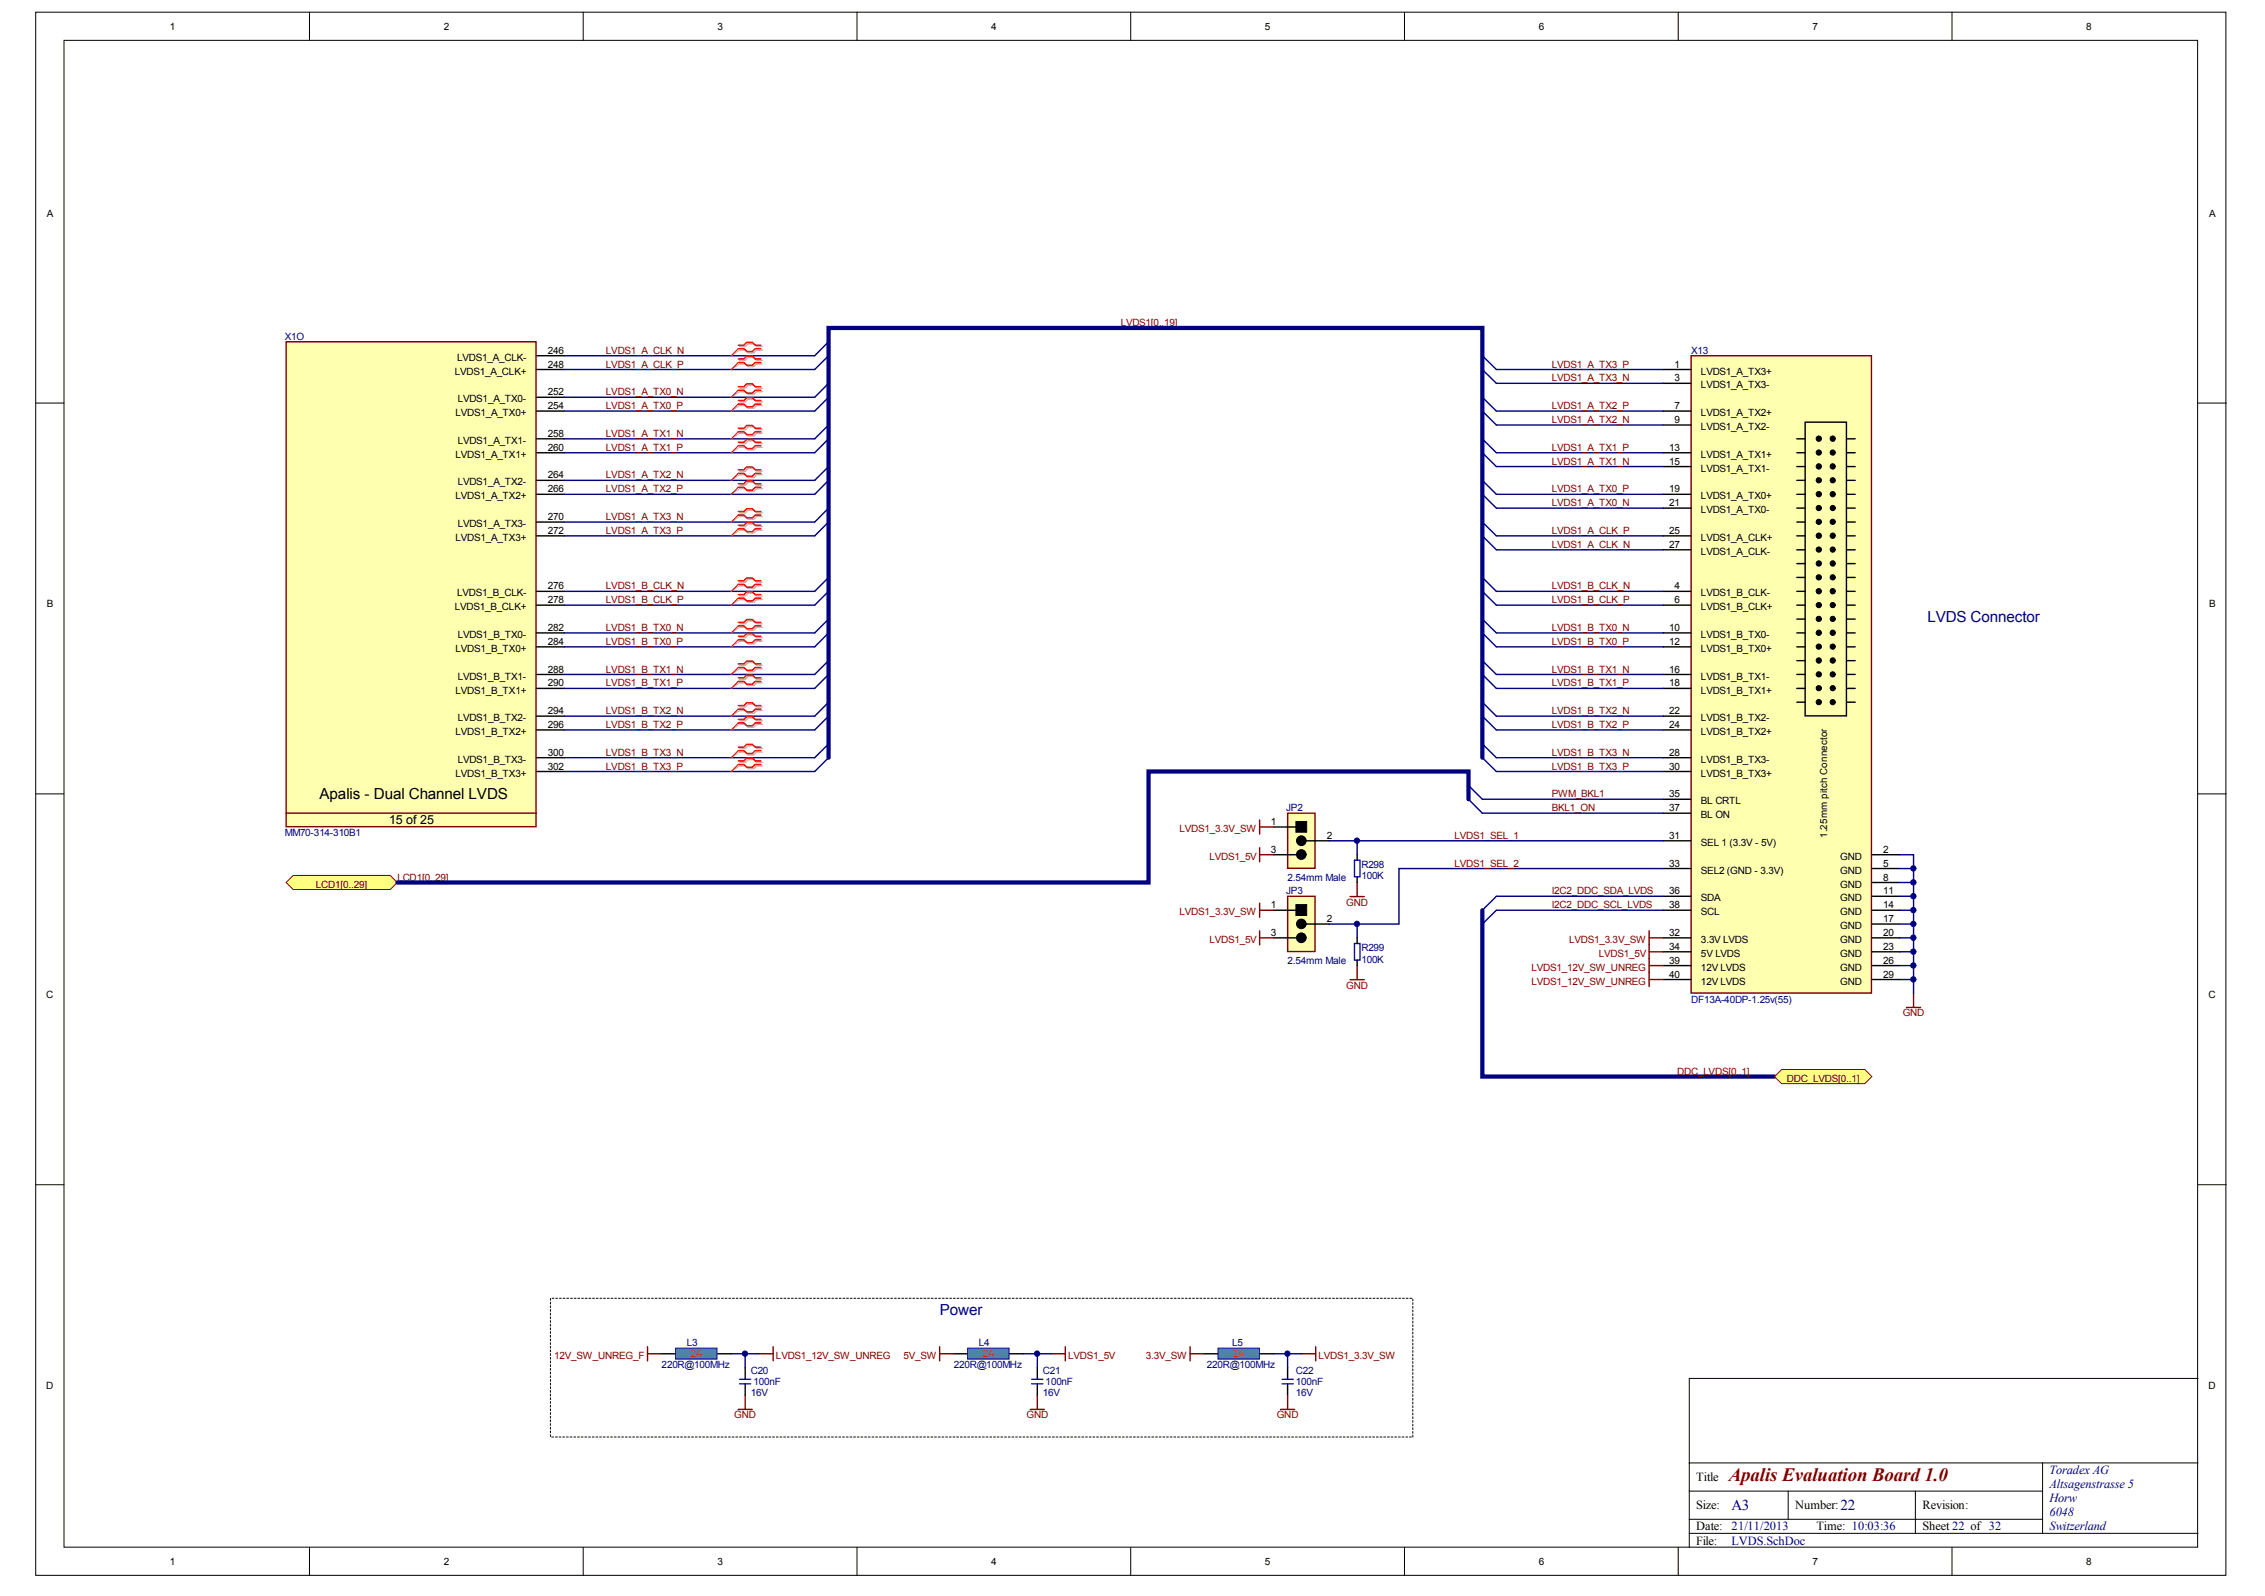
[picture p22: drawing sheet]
<svg xmlns="http://www.w3.org/2000/svg" width="287mm" height="202mm" viewBox="0 0 287 202" stroke-linecap="round" stroke-linejoin="round" font-family="sans-serif">
<defs><g id="words">
<text font-size="2.4" fill="#800000" x="218.9" y="187.6">Apalis Evaluation Board 1.0</text>
<g font-size="1.9" fill="#000080">
<text x="244.1" y="78.7">LVDS Connector</text>
<text x="119" y="166.5">Power</text>
<text x="219.3" y="191.3">A3</text>
<text x="233.1" y="191.3">22</text>
</g>
<text font-size="1.9" x="40.5" y="101.2">Apalis - Dual Channel LVDS</text>
<g font-size="1.6">
<text x="49.3" y="104.4">15 of 25</text>
<text x="214.8" y="187.6">Title</text>
<text x="214.8" y="191.2">Size:</text>
<text x="227.3" y="191.2">Number:</text>
<text x="243.4" y="191.2">Revision:</text>
<text x="214.8" y="193.8">Date:</text>
<text x="214.8" y="195.6">File:</text>
<text x="230" y="193.8">Time: 10:03:36</text>
<text x="243.4" y="193.8">Sheet 22 of 32</text>
</g>
<g font-size="1.6" fill="#000080">
<text x="259.5" y="186.7">Toradex AG</text>
<text x="259.5" y="188.5">Altsagenstrasse 5</text>
<text x="259.5" y="190.3">Horw</text>
<text x="219.3" y="193.8">21/11/2013</text>
<text x="219.3" y="195.6">LVDS.SchDoc</text>
<text x="259.5" y="192.1">6048</text>
<text x="259.5" y="193.8">Switzerland</text>
</g>
<g font-size="1.3">
<text x="21.5" y="3.8">1</text>
<text x="56.2" y="3.8">2</text>
<text x="90.9" y="3.8">3</text>
<text x="125.5" y="3.8">4</text>
<text x="160.2" y="3.8">5</text>
<text x="194.8" y="3.8">6</text>
<text x="229.5" y="3.8">7</text>
<text x="264.2" y="3.8">8</text>
<text x="5.9" y="27.4">A</text>
<text x="279.7" y="27.4">A</text>
<text x="57.6" y="47.4">LVDS1_A_CLK+</text>
<text x="57.9" y="45.7">LVDS1_A_CLK-</text>
<text x="69.4" y="44.8">246</text>
<text x="69.4" y="46.6">248</text>
<text x="212" y="46.6">1</text>
<text x="215.4" y="47.4">LVDS1_A_TX3+</text>
<text x="57.7" y="52.7">LVDS1_A_TX0+</text>
<text x="58" y="51">LVDS1_A_TX0-</text>
<text x="69.4" y="50.1">252</text>
<text x="69.4" y="51.8">254</text>
<text x="212" y="53.6">9</text>
<text x="212" y="51.8">7</text>
<text x="212" y="48.3">3</text>
<text x="215.4" y="52.7">LVDS1_A_TX2+</text>
<text x="215.4" y="49.2">LVDS1_A_TX3-</text>
<text x="57.7" y="58">LVDS1_A_TX1+</text>
<text x="58" y="56.2">LVDS1_A_TX1-</text>
<text x="69.4" y="55.3">258</text>
<text x="69.4" y="57.1">260</text>
<text x="211.3" y="58.8">15</text>
<text x="211.3" y="57.1">13</text>
<text x="215.4" y="59.7">LVDS1_A_TX1-</text>
<text x="215.4" y="58">LVDS1_A_TX1+</text>
<text x="215.4" y="54.5">LVDS1_A_TX2-</text>
<text x="57.7" y="63.3">LVDS1_A_TX2+</text>
<text x="58" y="61.5">LVDS1_A_TX2-</text>
<text x="69.4" y="60.6">264</text>
<text x="69.4" y="62.4">266</text>
<text x="69.4" y="65.9">270</text>
<text x="211.3" y="64.1">21</text>
<text x="211.3" y="62.4">19</text>
<text x="215.4" y="65">LVDS1_A_TX0-</text>
<text x="215.4" y="63.3">LVDS1_A_TX0+</text>
<text x="57.7" y="68.5">LVDS1_A_TX3+</text>
<text x="58" y="66.8">LVDS1_A_TX3-</text>
<text x="69.4" y="67.6">272</text>
<text x="211.3" y="69.4">27</text>
<text x="211.3" y="67.6">25</text>
<text x="215.4" y="70.3">LVDS1_A_CLK-</text>
<text x="215.4" y="68.5">LVDS1_A_CLK+</text>
<text x="5.9" y="76.9">B</text>
<text x="57.6" y="77.3">LVDS1_B_CLK+</text>
<text x="57.9" y="75.5">LVDS1_B_CLK-</text>
<text x="69.4" y="74.7">276</text>
<text x="69.4" y="76.4">278</text>
<text x="212" y="74.7">4</text>
<text x="212" y="76.4">6</text>
<text x="215.4" y="75.5">LVDS1_B_CLK-</text>
<text x="215.4" y="77.3">LVDS1_B_CLK+</text>
<text x="279.7" y="76.9">B</text>
<text x="57.7" y="82.6">LVDS1_B_TX0+</text>
<text x="58" y="80.8">LVDS1_B_TX0-</text>
<text x="69.4" y="79.9">282</text>
<text x="69.4" y="81.7">284</text>
<text x="211.3" y="79.9">10</text>
<text x="211.3" y="81.7">12</text>
<text x="215.4" y="80.8">LVDS1_B_TX0-</text>
<text x="215.4" y="82.6">LVDS1_B_TX0+</text>
<text x="57.7" y="87.8">LVDS1_B_TX1+</text>
<text x="58" y="86.1">LVDS1_B_TX1-</text>
<text x="69.4" y="85.2">288</text>
<text x="69.4" y="86.9">290</text>
<text x="211.3" y="85.2">16</text>
<text x="211.3" y="86.9">18</text>
<text x="215.4" y="86.1">LVDS1_B_TX1-</text>
<text x="215.4" y="87.8">LVDS1_B_TX1+</text>
<text x="57.7" y="93.1">LVDS1_B_TX2+</text>
<text x="58" y="91.4">LVDS1_B_TX2-</text>
<text x="69.4" y="90.5">294</text>
<text x="69.4" y="92.2">296</text>
<text x="69.4" y="95.7">300</text>
<text x="211.3" y="90.5">22</text>
<text x="211.3" y="92.2">24</text>
<text x="211.3" y="95.7">28</text>
<text x="215.4" y="91.4">LVDS1_B_TX2-</text>
<text x="215.4" y="93.1">LVDS1_B_TX2+</text>
<text x="57.7" y="98.4">LVDS1_B_TX3+</text>
<text x="58" y="96.6">LVDS1_B_TX3-</text>
<text x="69.4" y="97.5">302</text>
<text x="211.3" y="97.5">30</text>
<text x="211.3" y="101">35</text>
<text x="215.4" y="96.6">LVDS1_B_TX3-</text>
<text x="215.4" y="98.4">LVDS1_B_TX3+</text>
<text x="215.4" y="101.9">BL CRTL</text>
<text x="160.9" y="104.5">1</text>
<text x="168" y="106.2">2</text>
<text x="211.3" y="106.2">31</text>
<text x="211.3" y="102.8">37</text>
<text x="215.4" y="107.1">SEL 1 (3.3V - 5V)</text>
<text x="215.4" y="103.6">BL ON</text>
<text x="160.9" y="108">3</text>
<text x="211.3" y="109.8">33</text>
<text x="211.3" y="113.3">36</text>
<text x="215.4" y="110.7">SEL2 (GND - 3.3V)</text>
<text x="233" y="108.9">GND</text>
<text x="233" y="110.7">GND</text>
<text x="233" y="112.4">GND</text>
<text x="238.5" y="108">2</text>
<text x="238.5" y="109.8">5</text>
<text x="238.5" y="111.5">8</text>
<text x="238.5" y="113.3">11</text>
<text x="160.9" y="115">1</text>
<text x="160.9" y="118.5">3</text>
<text x="168" y="116.8">2</text>
<text x="211.3" y="118.5">32</text>
<text x="211.3" y="115">38</text>
<text x="215.4" y="119.4">3.3V LVDS</text>
<text x="215.4" y="114.2">SDA</text>
<text x="215.4" y="115.9">SCL</text>
<text x="233" y="117.7">GND</text>
<text x="233" y="114.2">GND</text>
<text x="233" y="115.9">GND</text>
<text x="233" y="119.4">GND</text>
<text x="238.5" y="116.8">17</text>
<text x="238.5" y="115">14</text>
<text x="238.5" y="118.5">20</text>
<text x="211.3" y="120.3">34</text>
<text x="211.3" y="122.1">39</text>
<text x="211.3" y="123.8">40</text>
<text x="215.4" y="121.2">5V LVDS</text>
<text x="215.4" y="122.9">12V LVDS</text>
<text x="215.4" y="124.7">12V LVDS</text>
<text x="233" y="121.2">GND</text>
<text x="233" y="122.9">GND</text>
<text x="233" y="124.7">GND</text>
<text x="238.5" y="120.3">23</text>
<text x="238.5" y="122.1">26</text>
<text x="238.5" y="123.8">29</text>
<text x="5.9" y="126.4">C</text>
<text x="279.7" y="126.4">C</text>
<text x="5.9" y="175.9">D</text>
<text x="279.7" y="175.9">D</text>
<text x="21.5" y="198.2">1</text>
<text x="56.2" y="198.2">2</text>
<text x="90.9" y="198.2">3</text>
<text x="125.5" y="198.2">4</text>
<text x="160.2" y="198.2">5</text>
<text x="194.8" y="198.2">6</text>
<text x="229.5" y="198.2">7</text>
<text x="264.2" y="198.2">8</text>
</g>
<g font-size="1.3" fill="#800000">
<text x="141.9" y="41.3">LVDS1[0..19]</text>
<text x="76.7" y="44.8">LVDS1_A_CLK_N</text>
<text x="76.7" y="46.6">LVDS1_A_CLK_P</text>
<text x="196.5" y="46.6">LVDS1_A_TX3_P</text>
<text x="76.7" y="50.1">LVDS1_A_TX0_N</text>
<text x="76.7" y="51.8">LVDS1_A_TX0_P</text>
<text x="196.5" y="53.6">LVDS1_A_TX2_N</text>
<text x="196.5" y="51.8">LVDS1_A_TX2_P</text>
<text x="196.5" y="48.3">LVDS1_A_TX3_N</text>
<text x="76.7" y="55.3">LVDS1_A_TX1_N</text>
<text x="76.7" y="57.1">LVDS1_A_TX1_P</text>
<text x="196.5" y="58.8">LVDS1_A_TX1_N</text>
<text x="196.5" y="57.1">LVDS1_A_TX1_P</text>
<text x="76.7" y="60.6">LVDS1_A_TX2_N</text>
<text x="76.7" y="62.4">LVDS1_A_TX2_P</text>
<text x="76.7" y="65.9">LVDS1_A_TX3_N</text>
<text x="196.5" y="64.1">LVDS1_A_TX0_N</text>
<text x="196.5" y="62.4">LVDS1_A_TX0_P</text>
<text x="76.7" y="67.6">LVDS1_A_TX3_P</text>
<text x="196.5" y="69.4">LVDS1_A_CLK_N</text>
<text x="196.5" y="67.6">LVDS1_A_CLK_P</text>
<text x="76.7" y="74.7">LVDS1_B_CLK_N</text>
<text x="76.7" y="76.4">LVDS1_B_CLK_P</text>
<text x="196.5" y="74.7">LVDS1_B_CLK_N</text>
<text x="196.5" y="76.4">LVDS1_B_CLK_P</text>
<text x="76.7" y="79.9">LVDS1_B_TX0_N</text>
<text x="76.7" y="81.7">LVDS1_B_TX0_P</text>
<text x="196.5" y="79.9">LVDS1_B_TX0_N</text>
<text x="196.5" y="81.7">LVDS1_B_TX0_P</text>
<text x="76.7" y="85.2">LVDS1_B_TX1_N</text>
<text x="76.7" y="86.9">LVDS1_B_TX1_P</text>
<text x="196.5" y="85.2">LVDS1_B_TX1_N</text>
<text x="196.5" y="86.9">LVDS1_B_TX1_P</text>
<text x="76.7" y="90.5">LVDS1_B_TX2_N</text>
<text x="76.7" y="92.2">LVDS1_B_TX2_P</text>
<text x="76.7" y="95.7">LVDS1_B_TX3_N</text>
<text x="196.5" y="90.5">LVDS1_B_TX2_N</text>
<text x="196.5" y="92.2">LVDS1_B_TX2_P</text>
<text x="196.5" y="95.7">LVDS1_B_TX3_N</text>
<text x="76.7" y="97.5">LVDS1_B_TX3_P</text>
<text x="196.5" y="97.5">LVDS1_B_TX3_P</text>
<text x="196.5" y="101">PWM_BKL1</text>
<text x="149.4" y="105.4">LVDS1_3.3V_SW</text>
<text x="184.2" y="106.2">LVDS1_SEL_1</text>
<text x="196.5" y="102.8">BKL1_ON</text>
<text x="40" y="112.4">LCD1[0..29]</text>
<text x="50.3" y="111.5">LCD1[0..29]</text>
<text x="153.1" y="108.9">LVDS1_5V</text>
<text x="184.2" y="109.8">LVDS1_SEL_2</text>
<text x="196.5" y="113.3">I2C2_DDC_SDA_LVDS</text>
<text x="149.4" y="115.9">LVDS1_3.3V_SW</text>
<text x="153.1" y="119.4">LVDS1_5V</text>
<text x="170.5" y="114.7">GND</text>
<text x="196.5" y="115">I2C2_DDC_SCL_LVDS</text>
<text x="198.7" y="119.4">LVDS1_3.3V_SW</text>
<text x="170.5" y="125.2">GND</text>
<text x="193.9" y="124.7">LVDS1_12V_SW_UNREG</text>
<text x="193.9" y="122.9">LVDS1_12V_SW_UNREG</text>
<text x="202.5" y="121.2">LVDS1_5V</text>
<text x="240.9" y="128.7">GND</text>
<text x="212.4" y="136.1">DDC_LVDS[0..1]</text>
<text x="226.3" y="137">DDC_LVDS[0..1]</text>
<text x="70.2" y="172.1">12V_SW_UNREG_F</text>
<text x="98.3" y="172.1">LVDS1_12V_SW_UNREG</text>
<text x="114.4" y="172.1">5V_SW</text>
<text x="135.3" y="172.1">LVDS1_5V</text>
<text x="145.1" y="172.1">3.3V_SW</text>
<text x="167" y="172.1">LVDS1_3.3V_SW</text>
<text x="93" y="179.7">GND</text>
<text x="130" y="179.7">GND</text>
<text x="161.7" y="179.7">GND</text>
</g>
<g font-size="1.3" fill="#000080">
<text x="36.1" y="43">X1O</text>
<text x="214.1" y="44.8">X13</text>
<text x="36.1" y="105.9">MM70-314-310B1</text>
<text x="162.9" y="102.8">JP2</text>
<text x="162.9" y="113.3">JP3</text>
<text x="163" y="111.5">2.54mm Male</text>
<text x="172.4" y="110">R298</text>
<text x="172.4" y="111.4">100K</text>
<text x="163" y="122.1">2.54mm Male</text>
<text x="172.4" y="120.5">R299</text>
<text x="172.4" y="121.9">100K</text>
<text x="214.1" y="127">DF13A-40DP-1.25v(55)</text>
<text x="83.8" y="173.3">220R@100MHz</text>
<text x="87" y="170.5">L3</text>
<text x="120.8" y="173.3">220R@100MHz</text>
<text x="123.9" y="170.5">L4</text>
<text x="152.8" y="173.3">220R@100MHz</text>
<text x="156" y="170.5">L5</text>
<text x="95.1" y="176.8">16V</text>
<text x="95.1" y="174">C20</text>
<text x="95.4" y="175.4">100nF</text>
<text x="132" y="176.8">16V</text>
<text x="132" y="174">C21</text>
<text x="132.4" y="175.4">100nF</text>
<text x="164.1" y="175.4">100nF</text>
<text x="164.1" y="176.8">16V</text>
<text x="164.1" y="174">C22</text>
</g>
<g font-size="1.3" fill="#f30">
<text x="87.4" y="171.9">2A</text>
<text x="124.4" y="171.9">2A</text>
<text x="156.1" y="171.9">2A</text>
</g>
<text font-size="1.2" x="231.4" y="106.2" transform="rotate(-90 231.4 106.2)">1.25mm pitch Connector</text>
</g></defs>
<g fill="#fff" stroke="#000" stroke-width=".13">
<path d="M4.5 1.5h277.4v198h-277.4z"/>
<path d="M8.1 5.1h270.2v190.9h-270.2z"/>
</g>
<g fill="none" stroke="#000" stroke-width=".13">
<path d="M39.2 1.5v3.6M73.9 1.5v3.6M108.5 1.5v3.6M143.2 1.5v3.6M177.8 1.5v3.6M212.5 1.5v3.6M247.2 1.5v3.6M4.5 51h3.6M278.3 51h3.6M4.5 100.6h3.6M278.3 100.6h3.6M4.5 150.1h3.6"/>
<path d="M278.3 150.1h3.6M278.3 174.6h-64.4v10.7M39.2 196v3.6M73.9 196v3.6M108.5 196v3.6M143.2 196v3.6M177.8 196v3.6M212.5 196v3.6M213.9 188.9h44.7M213.9 194.2h64.4M213.9 192.4h44.7M226.4 188.9v3.5"/>
<path d="M242.5 188.9v5.3M247.2 196v3.6M258.6 185.3v8.9M278.3 185.3h-64.4v10.7"/>
</g>
<path d="M104.9 43.3l-1.7 1.8M104.9 45.1l-1.7 1.7M104.9 59.1l-1.7 1.7M104.9 53.8l-1.7 1.8M104.9 55.6l-1.7 1.7M104.9 48.5l-1.7 1.8M104.9 50.3l-1.7 1.8M104.9 60.8l-1.7 1.8" fill="none" stroke="#000080" stroke-width=".18"/>
<path d="M241.4 127.6h1.8M242.3 125.8v1.8M162.1 178.5h1.8M163 176.7v1.8M164.8 171.5h1.8M166.6 170.6v1.8" fill="none" stroke="#800000" stroke-width=".18"/>
<path d="M152.5 171.5h1.7M159.5 171.5h1.8M163 173.2v1.5M163 175.3v1.4" fill="none" stroke="#000" stroke-width=".18"/>
<path d="M162.3 175.3h1.5M162.3 174.7h1.5" fill="none" stroke="#00f" stroke-width=".18"/>
<path d="M154.2 170.7h5.3v1.4h-5.3z" fill="#09f" stroke="#009" stroke-width=".13"/>
<path d="M161.3 171.5h1.7v1.7M163 171.5h1.8" fill="none" stroke="#000080" stroke-width=".18"/>
<path d="M120.8 171.5h1.7M127.8 171.5h1.8M131.4 173.2v1.5M131.4 175.3v1.4" fill="none" stroke="#000" stroke-width=".18"/>
<path d="M130.6 175.3h1.4M130.6 174.7h1.4" fill="none" stroke="#00f" stroke-width=".18"/>
<path d="M122.5 170.7h5.3v1.4h-5.3z" fill="#09f" stroke="#009" stroke-width=".13"/>
<path d="M130.5 178.5h1.7M131.4 176.7v1.8M133.1 171.5h1.8M134.9 170.6v1.8" fill="none" stroke="#800000" stroke-width=".18"/>
<path d="M129.6 171.5h3.5M131.4 171.5v1.7" fill="none" stroke="#000080" stroke-width=".18"/>
<path d="M163 103h3.5v7h-3.5z" fill="#ffffb0" stroke="#800000" stroke-width=".18"/>
<path d="M161.3 104.7h3.5M161.3 108.3h3.5M164.8 106.5h3.5" fill="none" stroke="#000" stroke-width=".18"/>
<g fill="#000" stroke="#000" stroke-width=".13">
<path d="M164.1 104h1.4v1.4h-1.4z"/>
<circle cx="164.8" cy="106.5" r=".61"/>
<circle cx="164.8" cy="108.2" r=".61"/>
</g>
<path d="M159.5 107.4v1.8M159.5 108.3h1.8M171 113.6h1.7M171.8 111.8v1.8" fill="none" stroke="#800000" stroke-width=".18"/>
<path d="M163 113.5h3.5v7h-3.5z" fill="#ffffb0" stroke="#800000" stroke-width=".18"/>
<path d="M161.3 115.3h3.5M161.3 118.8h3.5M164.8 117h3.5" fill="none" stroke="#000" stroke-width=".18"/>
<g fill="#000" stroke="#000" stroke-width=".13">
<path d="M164.1 114.6h1.4v1.3h-1.4z"/>
<circle cx="164.8" cy="118.8" r=".61"/>
<circle cx="164.8" cy="117" r=".61"/>
</g>
<path d="M178.9 182v-17.6h-109.2v17.6h109.2" fill="none" stroke="#000" stroke-width=".13" stroke-dasharray=".2 .2"/>
<path d="M36.2 43.3h31.7v61.4h-31.7z" fill="#ffffb0" stroke="#800000" stroke-width=".18"/>
<path d="M36.2 103h31.7" fill="none" stroke="#800000" stroke-width=".18"/>
<g fill="none" stroke="#000" stroke-width=".18">
<path d="M67.9 45.1h3.6M67.9 46.8h3.6M67.9 50.3h3.6M67.9 52.1h3.6M67.9 55.6h3.6M67.9 57.3h3.6M67.9 60.8h3.6M67.9 62.6h3.6M67.9 66.1h3.6M67.9 67.9h3.6M67.9 74.9h3.6M67.9 76.6h3.6"/>
<path d="M67.9 80.2h3.6M67.9 81.9h3.6M67.9 85.4h3.6M67.9 87.2h3.6M67.9 90.7h3.6M67.9 92.5h3.6M67.9 96h3.6M67.9 97.7h3.6"/>
</g>
<g fill="none" stroke="#000080" stroke-width=".18">
<path d="M71.5 45.1h31.7M71.5 46.8h31.7M71.5 50.3h31.7M71.5 52.1h31.7M71.5 55.6h31.7M71.5 57.3h31.7M71.5 60.8h31.7M71.5 62.6h31.7M104.9 64.4l-1.7 1.7h-31.7M104.9 66.1l-1.7 1.8h-31.7M104.9 73.1l-1.7 1.8h-31.7M104.9 74.9l-1.7 1.7h-31.7"/>
<path d="M104.9 78.4l-1.7 1.8h-31.7M104.9 80.2l-1.7 1.7h-31.7M104.9 83.7l-1.7 1.7h-31.7M104.9 85.4l-1.7 1.8h-31.7M104.9 94.2l-1.7 1.8h-31.7M104.9 96l-1.7 1.7h-31.7M104.9 88.9l-1.7 1.8h-31.7M104.9 90.7l-1.7 1.8h-31.7"/>
</g>
<g fill="none" stroke="#d0a3a3" stroke-width=".18">
<path d="M93.7 49.2h.7l.3-.4h.8l.3 .4h.7M93.7 49.6h.7l.3 .4h.8l.3-.4h.7M93.7 50.9h.7l.3-.4h.8l.3 .4h.7M93.7 51.4h.7l.3 .3h.8l.3-.3h.7M93.7 54.4h.7l.3-.3h.8l.3 .3h.7M93.7 54.9h.7l.3 .3h.8l.3-.3h.7M93.7 56.2h.7l.3-.4h.8l.3 .4h.7M93.7 56.6h.7l.3 .4h.8l.3-.4h.7M93.7 43.9h.7l.3-.4h.8l.3 .4h.7M93.7 44.3h.7l.3 .4h.8l.3-.4h.7M93.7 45.6h.7l.3-.3h.8l.3 .3h.7M93.7 46.1h.7l.3 .3h.8l.3-.3h.7"/>
<path d="M93.7 59.7h.7l.3-.4h.8l.3 .4h.7M93.7 65h.7l.3-.4h.8l.3 .4h.7M93.7 65.4h.7l.3 .4h.8l.3-.4h.7M93.7 66.7h.7l.3-.3h.8l.3 .3h.7M93.7 67.2h.7l.3 .3h.8l.3-.3h.7M93.7 60.1h.7l.3 .4h.8l.3-.4h.7M93.7 61.4h.7l.3-.3h.8l.3 .3h.7M93.7 61.9h.7l.3 .4h.8l.3-.4h.7M93.7 79h.7l.3-.4h.8l.3 .4h.7M93.7 79.4h.7l.3 .4h.8l.3-.4h.7M93.7 73.7h.7l.3-.3h.8l.3 .3h.7M93.7 74.2h.7l.3 .3h.8l.3-.3h.7"/>
<path d="M93.7 75.5h.7l.3-.4h.8l.3 .4h.7M93.7 75.9h.7l.3 .4h.8l.3-.4h.7M93.7 80.8h.7l.3-.4h.8l.3 .4h.7M93.7 81.2h.7l.3 .4h.8l.3-.4h.7M93.7 84.3h.7l.3-.4h.8l.3 .4h.7M93.7 84.7h.7l.3 .4h.8l.3-.4h.7M93.7 86h.7l.3-.3h.8l.3 .3h.7M93.7 86.5h.7l.3 .3h.8l.3-.3h.7M93.7 94.8h.7l.3-.3h.8l.3 .3h.7M93.7 95.3h.7l.3 .3h.8l.3-.3h.7M93.7 96.6h.7l.3-.4h.8l.3 .4h.7M93.7 97h.7l.3 .4h.8l.3-.4h.7"/>
<path d="M93.7 89.5h.7l.3-.3h.8l.3 .3h.7M93.7 90h.7l.3 .3h.8l.3-.3h.7M93.7 91.3h.7l.3-.4h.8l.3 .4h.7M93.7 91.7h.7l.3 .4h.8l.3-.4h.7"/>
</g>
<g fill="none" stroke="#d0a3a3" stroke-width=".13">
<path d="M93.7 49.6l-1.1 .7M93.7 51.4l-1.1 .7M93.7 54.9l-1.1 .7M93.7 56.6l-1.1 .7M93.7 44.3l-1.1 .8M93.7 46.1l-1.1 .7M93.7 65.4l-1.1 .7M93.7 67.2l-1.1 .7M93.7 60.1l-1.1 .7M93.7 61.9l-1.1 .7M93.7 79.4l-1.1 .8M93.7 74.2l-1.1 .7"/>
<path d="M93.7 75.9l-1.1 .7M93.7 81.2l-1.1 .7M93.7 84.7l-1.1 .7M93.7 86.5l-1.1 .7M93.7 95.3l-1.1 .7M93.7 97l-1.1 .7M93.7 90l-1.1 .7M93.7 91.7l-1.1 .8"/>
</g>
<g fill="none" stroke="#f00" stroke-width=".18">
<path d="M93.5 49h.7l.4-.4h.7l.3 .4h.7M93.5 49.4h.7l.4 .4h.7l.3-.4h.7M93.5 50.7h.7l.4-.3h.7l.3 .3h.7M93.5 51.2h.7l.4 .3h.7l.3-.3h.7M93.5 54.2h.7l.4-.3h.7l.3 .3h.7M93.5 54.7h.7l.4 .3h.7l.3-.3h.7M93.5 56h.7l.4-.4h.7l.3 .4h.7M93.5 56.5h.7l.4 .3h.7l.3-.3h.7M93.5 43.7h.7l.4-.3h.7l.3 .3h.7M93.5 44.2h.7l.4 .3h.7l.3-.3h.7M93.5 45.5h.7l.4-.4h.7l.3 .4h.7M93.5 45.9h.7l.4 .4h.7l.3-.4h.7"/>
<path d="M93.5 59.5h.7l.4-.4h.7l.3 .4h.7M93.5 59.9h.7l.4 .4h.7l.3-.4h.7M93.5 64.8h.7l.4-.4h.7l.3 .4h.7M93.5 65.2h.7l.4 .4h.7l.3-.4h.7M93.5 66.5h.7l.4-.3h.7l.3 .3h.7M93.5 67h.7l.4 .3h.7l.3-.3h.7M93.5 61.3h.7l.4-.4h.7l.3 .4h.7M93.5 61.7h.7l.4 .4h.7l.3-.4h.7M93.5 78.8h.7l.4-.3h.7l.3 .3h.7M93.5 79.3h.7l.4 .3h.7l.3-.3h.7M93.5 73.6h.7l.4-.4h.7l.3 .4h.7M93.5 74h.7l.4 .4h.7l.3-.4h.7"/>
<path d="M93.5 75.3h.7l.4-.3h.7l.3 .3h.7M93.5 75.8h.7l.4 .3h.7l.3-.3h.7M93.5 80.6h.7l.4-.4h.7l.3 .4h.7M93.5 81h.7l.4 .4h.7l.3-.4h.7M93.5 84.1h.7l.4-.4h.7l.3 .4h.7M93.5 84.5h.7l.4 .4h.7l.3-.4h.7M93.5 85.9h.7l.4-.4h.7l.3 .4h.7M93.5 86.3h.7l.4 .4h.7l.3-.4h.7M93.5 94.6h.7l.4-.3h.7l.3 .3h.7M93.5 95.1h.7l.4 .3h.7l.3-.3h.7M93.5 96.4h.7l.4-.4h.7l.3 .4h.7M93.5 96.8h.7l.4 .4h.7l.3-.4h.7"/>
<path d="M93.5 89.4h.7l.4-.4h.7l.3 .4h.7M93.5 89.8h.7l.4 .4h.7l.3-.4h.7M93.5 91.1h.7l.4-.3h.7l.3 .3h.7M93.5 91.6h.7l.4 .3h.7l.3-.3h.7"/>
</g>
<g fill="none" stroke="#f00" stroke-width=".13">
<path d="M93.5 49.4l-.9 .9M93.5 51.2l-.9 .9M93.5 54.7l-.9 .9M93.5 56.5l-.9 .8M93.5 44.2l-.9 .9M93.5 45.9l-.9 .9M93.5 59.9l-.9 .9M93.5 65.2l-.9 .9M93.5 67l-.9 .9M93.5 61.7l-.9 .9M93.5 79.3l-.9 .9M93.5 74l-.9 .9"/>
<path d="M93.5 75.8l-.9 .8M93.5 81l-.9 .9M93.5 84.5l-.9 .9M93.5 86.3l-.9 .9M93.5 95.1l-.9 .9M93.5 96.8l-.9 .9M93.5 89.8l-.9 .9M93.5 91.6l-.9 .9"/>
</g>
<path d="M214.1 45.1h22.9v80.7h-22.9z" fill="#ffffb0" stroke="#800000" stroke-width=".18"/>
<path d="M237 108.3h3.6M237 110h3.6M237 117h3.6M237 111.8h3.6M237 113.5h3.6M237 115.3h3.6" fill="none" stroke="#000" stroke-width=".18"/>
<path d="M228.6 53.5h5.2v37.2h-5.2z" fill="#ffffb0" stroke="#000" stroke-width=".18"/>
<g fill="none" stroke="#000" stroke-width=".18">
<path d="M210.6 59.1h3.5M210.6 57.3h3.5M210.6 53.8h3.5M210.6 52.1h3.5M210.6 48.5h3.5M210.6 46.8h3.5M227.5 59.1h1.1M227.5 57.3h1.1M227.5 55.6h1.1M233.9 59.1h1M233.9 57.3h1M233.9 55.6h1"/>
<path d="M210.6 69.6h3.5M210.6 67.9h3.5M210.6 64.4h3.5M210.6 62.6h3.5M210.6 74.9h3.5M210.6 76.6h3.5M227.5 69.6h1.1M227.5 67.9h1.1M227.5 64.4h1.1M227.5 62.6h1.1M227.5 74.9h1.1M227.5 76.6h1.1"/>
<path d="M227.5 71.4h1.1M227.5 73.1h1.1M227.5 78.4h1.1M227.5 60.8h1.1M227.5 66.1h1.1M233.9 69.6h1M233.9 67.9h1M233.9 64.4h1M233.9 62.6h1M233.9 74.9h1M233.9 76.6h1M233.9 71.4h1"/>
<path d="M233.9 73.1h1M233.9 78.4h1M233.9 60.8h1M233.9 66.1h1M210.6 80.2h3.5M210.6 81.9h3.5M210.6 85.4h3.5M210.6 87.2h3.5M210.6 90.7h3.5M210.6 92.5h3.5M210.6 96h3.5M210.6 97.7h3.5"/>
<path d="M227.5 80.2h1.1M227.5 81.9h1.1M227.5 83.7h1.1M227.5 85.4h1.1M227.5 87.2h1.1M227.5 88.9h1.1M233.9 80.2h1M233.9 81.9h1M233.9 83.7h1M233.9 85.4h1M233.9 87.2h1M233.9 88.9h1"/>
<path d="M210.6 118.8h3.5M210.6 106.5h3.5M210.6 110h3.5M210.6 101.2h3.5M210.6 113.5h3.5M210.6 103h3.5M210.6 115.3h3.5M237 118.8h3.6M210.6 120.5h3.5M210.6 122.3h3.5M210.6 124.1h3.5M237 120.5h3.6"/>
<path d="M237 122.3h3.6M237 124.1h3.6"/>
</g>
<g fill="#000" stroke="#000" stroke-width=".13">
<circle cx="230.3" cy="55.6" r=".34"/>
<circle cx="230.3" cy="59.1" r=".34"/>
<circle cx="230.3" cy="57.3" r=".33"/>
<circle cx="232.1" cy="55.6" r=".33"/>
<circle cx="232.1" cy="59.1" r=".33"/>
<circle cx="232.1" cy="57.3" r=".33"/>
<circle cx="230.3" cy="74.9" r=".34"/>
<circle cx="230.3" cy="62.6" r=".34"/>
<circle cx="230.3" cy="67.9" r=".34"/>
<circle cx="230.3" cy="71.4" r=".34"/>
<circle cx="230.3" cy="66.1" r=".33"/>
<circle cx="230.3" cy="69.6" r=".33"/>
<circle cx="230.3" cy="76.6" r=".33"/>
<circle cx="230.3" cy="60.8" r=".33"/>
<circle cx="230.3" cy="78.4" r=".33"/>
<circle cx="230.3" cy="64.3" r=".33"/>
<circle cx="230.3" cy="73.1" r=".33"/>
<circle cx="232.1" cy="62.6" r=".33"/>
<circle cx="232.1" cy="74.9" r=".33"/>
<circle cx="232.1" cy="67.9" r=".33"/>
<circle cx="232.1" cy="71.4" r=".33"/>
<circle cx="232.1" cy="69.6" r=".33"/>
<circle cx="232.1" cy="66.1" r=".33"/>
<circle cx="232.1" cy="76.6" r=".33"/>
<circle cx="232.1" cy="78.4" r=".33"/>
<circle cx="232.1" cy="60.8" r=".33"/>
<circle cx="232.1" cy="73.1" r=".33"/>
<circle cx="232.1" cy="64.3" r=".33"/>
<circle cx="230.3" cy="80.1" r=".34"/>
<circle cx="230.3" cy="83.7" r=".34"/>
<circle cx="230.3" cy="85.4" r=".33"/>
<circle cx="230.3" cy="87.2" r=".33"/>
<circle cx="230.3" cy="88.9" r=".33"/>
<circle cx="230.3" cy="81.9" r=".33"/>
<circle cx="232.1" cy="80.1" r=".33"/>
<circle cx="232.1" cy="83.7" r=".33"/>
<circle cx="232.1" cy="85.4" r=".33"/>
<circle cx="232.1" cy="87.2" r=".33"/>
<circle cx="232.1" cy="88.9" r=".33"/>
<circle cx="232.1" cy="81.9" r=".33"/>
</g>
<g fill="none" stroke="#000080" stroke-width=".18">
<path d="M187.7 45.1l1.8 1.7h21.1M187.7 46.8l1.8 1.7h21.1M187.7 50.3l1.8 1.8h21.1M187.7 52.1l1.8 1.7h21.1M187.7 55.6l1.8 1.7h21.1M187.7 57.3l1.8 1.8h21.1M187.7 66.1l1.8 1.8h21.1M187.7 67.9l1.8 1.7h21.1M187.7 60.8l1.8 1.8h21.1M187.7 62.6l1.8 1.8h21.1M187.7 73.1l1.8 1.8h21.1M187.7 74.9l1.8 1.7h21.1"/>
<path d="M187.7 78.4l1.8 1.8h21.1M186 99.5l1.7 1.7h22.9M187.7 80.2l1.8 1.7h21.1M187.7 83.7l1.8 1.7h21.1M187.7 85.4l1.8 1.8h21.1M187.7 94.2l1.8 1.8h21.1M187.7 96l1.8 1.7h21.1M187.7 88.9l1.8 1.8h21.1M187.7 90.7l1.8 1.8h21.1M168.3 106.5h42.3M186 101.2l1.7 1.8h22.9M210.6 110h-33.5v7h-8.8"/>
<path d="M210.6 115.3h-21.1l-1.8 1.7M210.6 113.5h-21.1l-1.8 1.8M240.6 108.3h1.7v15.8M240.6 118.8h1.7M240.6 117h1.7M240.6 115.3h1.7M240.6 113.5h1.7M240.6 111.8h1.7M240.6 110h1.7M240.6 124.1h1.7v1.7M240.6 122.3h1.7M240.6 120.5h1.7"/>
</g>
<path d="M208.8 119.7v1.7M208.8 120.5h1.8" fill="none" stroke="#800000" stroke-width=".18"/>
<path d="M104.9 96v-54.5h82.8v54.5M187.7 115.3v21.1h37" fill="none" stroke="#000080" stroke-width=".54"/>
<path d="M224.7 136.4l.9-.9h10.5l.9 .9-.9 .8h-10.5z" fill-rule="evenodd" fill="#ffff80" stroke="#800000" stroke-width=".13"/>
<path d="M83.8 171.5h1.8M90.8 171.5h1.8M94.4 173.2v1.5M94.4 175.3v1.4" fill="none" stroke="#000" stroke-width=".18"/>
<path d="M93.6 175.3h1.5M93.6 174.7h1.5" fill="none" stroke="#00f" stroke-width=".18"/>
<path d="M85.6 170.7h5.2v1.4h-5.2z" fill="#09f" stroke="#009" stroke-width=".13"/>
<g fill="none" stroke="#800000" stroke-width=".18">
<path d="M159.5 118.8h1.8M159.5 103.9v1.7M159.5 114.4v1.8M159.5 117.9v1.8M159.5 115.3h1.8M159.5 104.7h1.8M208.8 117.9v1.8M208.8 118.8h1.8M171 124.1h1.7M171.8 122.3v1.8M208.8 121.4v3.6M208.8 124.1h1.8"/>
<path d="M208.8 122.3h1.8M82 171.5h1.8M82 170.6v1.8M93.5 178.5h1.8M94.4 176.7v1.8M96.1 171.5h1.8M97.9 170.6v1.8M119 171.5h1.8M119 170.6v1.8M150.7 171.5h1.8M150.7 170.6v1.8"/>
</g>
<path d="M171.8 106.5v1.8M171.8 117v1.8M92.6 171.5h3.5M94.4 171.5v1.7" fill="none" stroke="#000080" stroke-width=".18"/>
<path d="M171.5 109h.7v2.1h-.7zM171.5 119.5h.7v2.1h-.7z" fill="none" stroke="#00f" stroke-width=".18"/>
<path d="M171.8 108.3v.7M171.8 111.1v.7M171.8 118.8v.7M171.8 121.6v.7" fill="none" stroke="#000" stroke-width=".18"/>
<path d="M36.2 111.8l.9-.9h12.3l.9 .9-.9 .9h-12.3z" fill-rule="evenodd" fill="#ffff80" stroke="#800000" stroke-width=".13"/>
<path d="M186 101.2v-3.5h-40.6v14.1h-95.1" fill="none" stroke="#000080" stroke-width=".54"/>
<g fill="#000080" stroke="#000080" stroke-width=".13">
<circle cx="94.3" cy="171.4" r=".34"/>
<circle cx="131.3" cy="171.4" r=".34"/>
<circle cx="163" cy="171.4" r=".34"/>
<circle cx="171.8" cy="117" r=".34"/>
<circle cx="171.8" cy="106.5" r=".34"/>
<circle cx="242.3" cy="124" r=".34"/>
<circle cx="242.3" cy="122.3" r=".34"/>
<circle cx="242.3" cy="120.5" r=".34"/>
<circle cx="242.3" cy="118.8" r=".34"/>
<circle cx="242.3" cy="117" r=".34"/>
<circle cx="242.3" cy="115.3" r=".34"/>
<circle cx="242.3" cy="113.5" r=".34"/>
<circle cx="242.3" cy="111.8" r=".34"/>
<circle cx="242.3" cy="110" r=".34"/>
</g>
<use href="#words"/>
</svg>
